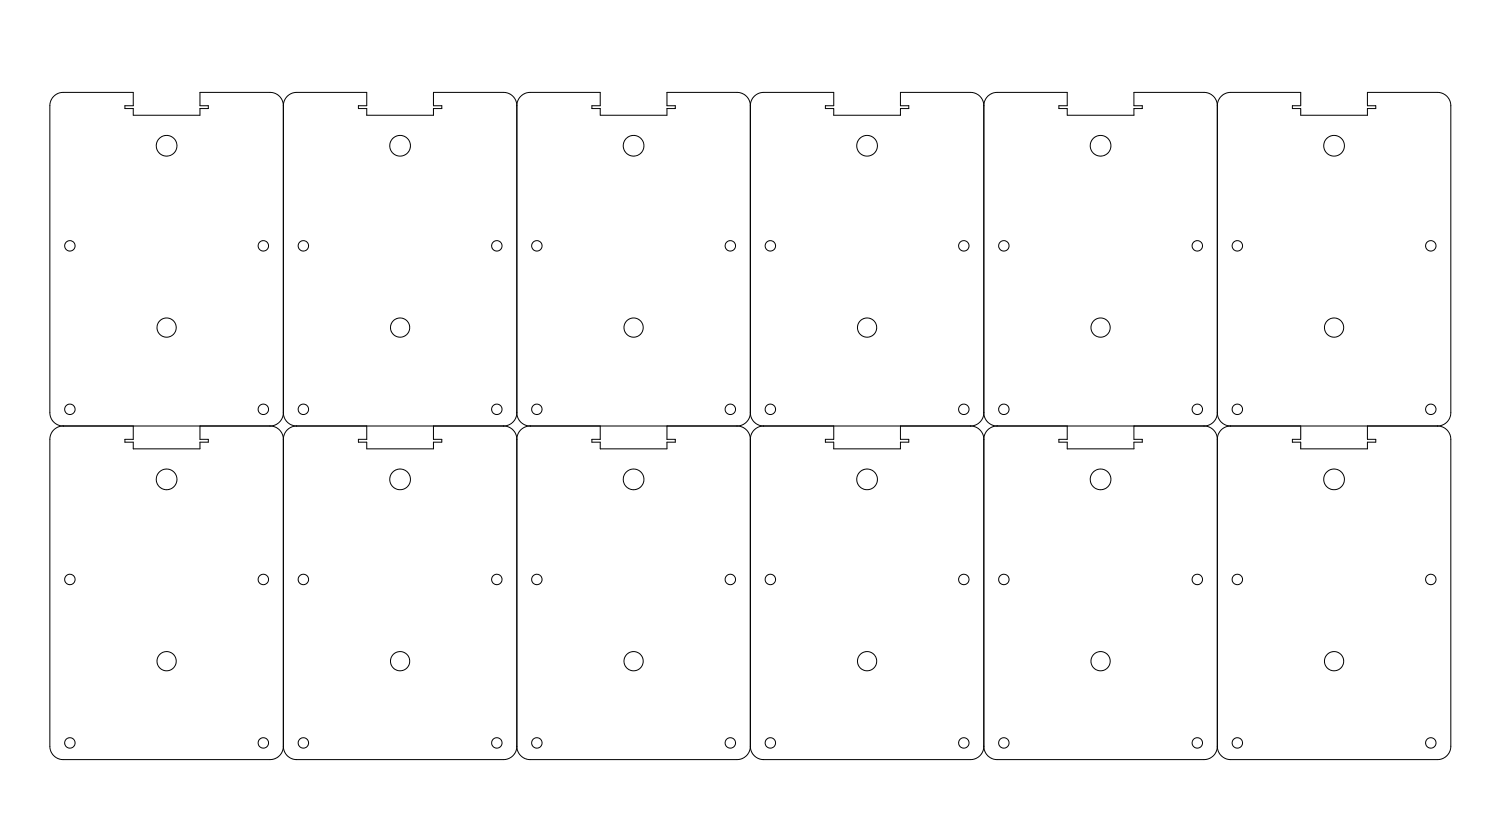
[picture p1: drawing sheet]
<svg xmlns="http://www.w3.org/2000/svg" width="450mm" height="250mm" viewBox="0 0 450 250" stroke-linecap="round" stroke-linejoin="round" font-family="sans-serif">
<g fill="none" stroke="#000" stroke-width=".3">
<path d="M85 31.7l.3-1.5 .9-1.3 1.3-.9 1.5-.3h21v4h-2.5v.9h2.5v2h20v-2h2.5v-.9h-2.5v-4l21.7 .1 1.3 .4 1.1 .9 .7 1.2 .2 1.4M85 31.7l-.3-1.4-.7-1.2-1-.9-1.4-.4-21.6-.1v4h2.5v.9h-2.5v2h-20v-2h-2.5v-.9h2.5v-4h-21.3l-1.7 .5-1.4 1.3-.5 1-.1 1.2v92.2l.3 1.5 .9 1.2 1.2 .9 1.6 .3M85 31.7v92.1M155 31.7l.3-1.5 .9-1.3 1.3-.9 1.5-.3h21v4h-2.5v.9h2.5v2h20v-2h2.5v-.9h-2.5v-4l21.7 .1 1.3 .4 1.1 .9 .7 1.2 .2 1.4M155 31.7v92.1M225 31.7l.3-1.5 .9-1.3 1.3-.9 1.5-.3h21v4h-2.5v.9h2.5v2h20v-2h2.5v-.9h-2.5v-4l21.7 .1 1.3 .4 1.1 .9 .7 1.2 .2 1.4M225 31.7v92.1M295 31.7l.4-1.5 .8-1.3 1.3-.9 1.5-.3h21.1v4h-2.5v.9h2.5v2h20v-2h2.5v-.9h-2.5v-4l21.6 .1 1.4 .4 1 .9 .7 1.2 .3 1.4M295 31.7v92.1M365.1 31.7l.2-1.4 .7-1.2 1.1-.9 1.3-.4 21.7-.1v4h-2.5v.9h2.5v2h20v-2h2.5v-.9h-2.5v-4h21.3l1.7 .5 1.3 1.2 .5 1.1 .2 1.2v92.2l-.3 1.5-.9 1.2-1.3 .9-1.5 .3M365.1 31.7v92.1M19 127.8l-1.6 .3-1.2 .8-.9 1.2-.3 1.5v92.2l.1 1.2 .6 1.1 1.4 1.2 1.8 .5h62.2l1.5-.3 1.3-.9 .8-1.3 .3-1.5"/>
<path d="M19 127.8h62M40 127.8v4h-2.5v.8h2.5v2h20v-2h2.5v-.8h-2.5v-4M81 127.8l1.5 .3 1.3 .8 .9 1.3 .3 1.6M85 123.8l-.3 1.5-.9 1.3-1.3 .9-1.5 .3M85 123.8l.3 1.5 .8 1.3 1.3 .8 1.6 .4M85 131.8v92M89 127.8l-1.5 .3-1.3 .8-.9 1.3-.3 1.6M89 127.8h62M110 127.8v4h-2.5v.8h2.5v2h20v-2h2.5v-.8h-2.5v-4M151 127.8l1.5 .3 1.3 .8 .9 1.3 .3 1.6M155 123.8l-.3 1.5-.9 1.3-1.3 .9-1.5 .3M155 123.8l.3 1.5 .9 1.3 1.3 .8 1.5 .4"/>
<path d="M155 131.8v92M159 127.8l-1.5 .3-1.3 .8-.9 1.3-.3 1.6M159 127.8h62M180 127.8v4h-2.5v.8h2.5v2h20v-2h2.5v-.8h-2.5v-4M221 127.8l1.6 .3 1.3 .8 .8 1.3 .3 1.6M225 123.8l-.3 1.5-.9 1.3-1.3 .9-1.5 .3M225 123.8l.3 1.5 .9 1.3 1.3 .8 1.5 .4M225 131.8v92M229 127.8l-1.5 .3-1.3 .8-.9 1.3-.3 1.6M229 127.8h62M250 127.8v4h-2.5v.8h2.5v2h20v-2h2.5v-.8h-2.5v-4M291 127.8l1.6 .3 1.3 .8 .8 1.3 .3 1.6"/>
<path d="M295 123.8l-.3 1.5-.8 1.3-1.3 .9-1.6 .3M295 123.8l.4 1.5 .8 1.3 1.3 .8 1.5 .4M295 131.8v92M299 127.8l-1.5 .3-1.3 .8-.8 1.3-.4 1.6M299 127.8h62.1M320.1 127.8v4h-2.5v.8h2.5v2h20v-2h2.5v-.8h-2.5v-4M361.1 127.8l1.5 .3 1.3 .8 .9 1.3 .3 1.6M365.1 123.8l-.3 1.5-.9 1.3-1.3 .9-1.5 .3M365.1 123.8l.3 1.5 .8 1.3 1.3 .8 1.6 .4M365.1 131.8v92M369.1 127.8l-1.6 .3-1.2 .8-.9 1.3-.3 1.6M369.1 127.8h62"/>
<path d="M390.1 127.8v4h-2.5v.8h2.5v2h20v-2h2.5v-.8h-2.5v-4M431.1 127.8l1.5 .3 1.3 .8 .9 1.3 .3 1.4v92.2l-.2 1.2-.5 1.1-1.4 1.2-1.8 .5h-62.3l-1.5-.3-1.2-.9-.8-1.3-.3-1.5M85 223.8l.3 1.5 .8 1.3 1.3 .9 1.6 .3h62.3l1.4-.4 1.2-.8 .8-1.3 .3-1.5M155 223.8l.3 1.5 .9 1.3 1.3 .9 1.5 .3h62.3l1.4-.4 1.2-.8 .8-1.3 .3-1.5M225 223.8l.3 1.5 .9 1.3 1.3 .9 1.5 .3h62.3l1.4-.4 1.3-.8 .8-1.3 .2-1.5M295 223.8l.4 1.5 .8 1.3 1.3 .9 1.5 .3h62.3l1.5-.4 1.2-.8 .8-1.3 .3-1.5"/>
<circle cx="50" cy="43.7" r="3.1"/>
<circle cx="120" cy="43.7" r="3.1"/>
<circle cx="190" cy="43.7" r="3.1"/>
<circle cx="260" cy="43.7" r="3.1"/>
<circle cx="330.1" cy="43.7" r="3.1"/>
<circle cx="400.1" cy="43.7" r="3.1"/>
<circle cx="21" cy="73.7" r="1.56"/>
<circle cx="79" cy="73.7" r="1.56"/>
<circle cx="91" cy="73.7" r="1.56"/>
<circle cx="149" cy="73.7" r="1.56"/>
<circle cx="161" cy="73.7" r="1.56"/>
<circle cx="219" cy="73.7" r="1.56"/>
<circle cx="231" cy="73.7" r="1.56"/>
<circle cx="289" cy="73.7" r="1.56"/>
<circle cx="301" cy="73.7" r="1.56"/>
<circle cx="359.1" cy="73.7" r="1.56"/>
<circle cx="371.1" cy="73.7" r="1.56"/>
<circle cx="429.1" cy="73.7" r="1.56"/>
<circle cx="50" cy="98.2" r="2.88"/>
<circle cx="120" cy="98.2" r="2.88"/>
<circle cx="190" cy="98.2" r="2.88"/>
<circle cx="260" cy="98.2" r="2.88"/>
<circle cx="330.1" cy="98.2" r="2.88"/>
<circle cx="400.1" cy="98.2" r="2.88"/>
<circle cx="21" cy="122.8" r="1.56"/>
<circle cx="79" cy="122.8" r="1.56"/>
<circle cx="91" cy="122.8" r="1.56"/>
<circle cx="149" cy="122.8" r="1.56"/>
<circle cx="161" cy="122.8" r="1.56"/>
<circle cx="219" cy="122.8" r="1.56"/>
<circle cx="231" cy="122.8" r="1.56"/>
<circle cx="289" cy="122.8" r="1.56"/>
<circle cx="301" cy="122.8" r="1.56"/>
<circle cx="359.1" cy="122.8" r="1.56"/>
<circle cx="371.1" cy="122.8" r="1.56"/>
<circle cx="429.1" cy="122.8" r="1.56"/>
<circle cx="50" cy="143.8" r="3.1"/>
<circle cx="120" cy="143.8" r="3.1"/>
<circle cx="190" cy="143.8" r="3.1"/>
<circle cx="260" cy="143.8" r="3.1"/>
<circle cx="330.1" cy="143.8" r="3.1"/>
<circle cx="400.1" cy="143.8" r="3.1"/>
<circle cx="21" cy="173.8" r="1.56"/>
<circle cx="79" cy="173.8" r="1.56"/>
<circle cx="91" cy="173.8" r="1.56"/>
<circle cx="149" cy="173.8" r="1.56"/>
<circle cx="161" cy="173.8" r="1.56"/>
<circle cx="219" cy="173.8" r="1.56"/>
<circle cx="231" cy="173.8" r="1.56"/>
<circle cx="289" cy="173.8" r="1.56"/>
<circle cx="301" cy="173.8" r="1.56"/>
<circle cx="359.1" cy="173.8" r="1.56"/>
<circle cx="371.1" cy="173.8" r="1.56"/>
<circle cx="429.1" cy="173.8" r="1.56"/>
<circle cx="50" cy="198.3" r="2.88"/>
<circle cx="120" cy="198.3" r="2.88"/>
<circle cx="190" cy="198.3" r="2.88"/>
<circle cx="260" cy="198.3" r="2.88"/>
<circle cx="330.1" cy="198.3" r="2.88"/>
<circle cx="400.1" cy="198.3" r="2.88"/>
<circle cx="21" cy="222.8" r="1.56"/>
<circle cx="79" cy="222.8" r="1.56"/>
<circle cx="91" cy="222.8" r="1.56"/>
<circle cx="149" cy="222.8" r="1.56"/>
<circle cx="161" cy="222.8" r="1.56"/>
<circle cx="219" cy="222.8" r="1.56"/>
<circle cx="231" cy="222.8" r="1.56"/>
<circle cx="289" cy="222.8" r="1.56"/>
<circle cx="301" cy="222.8" r="1.56"/>
<circle cx="359.1" cy="222.8" r="1.56"/>
<circle cx="371.1" cy="222.8" r="1.56"/>
<circle cx="429.1" cy="222.8" r="1.56"/>
</g>
</svg>
